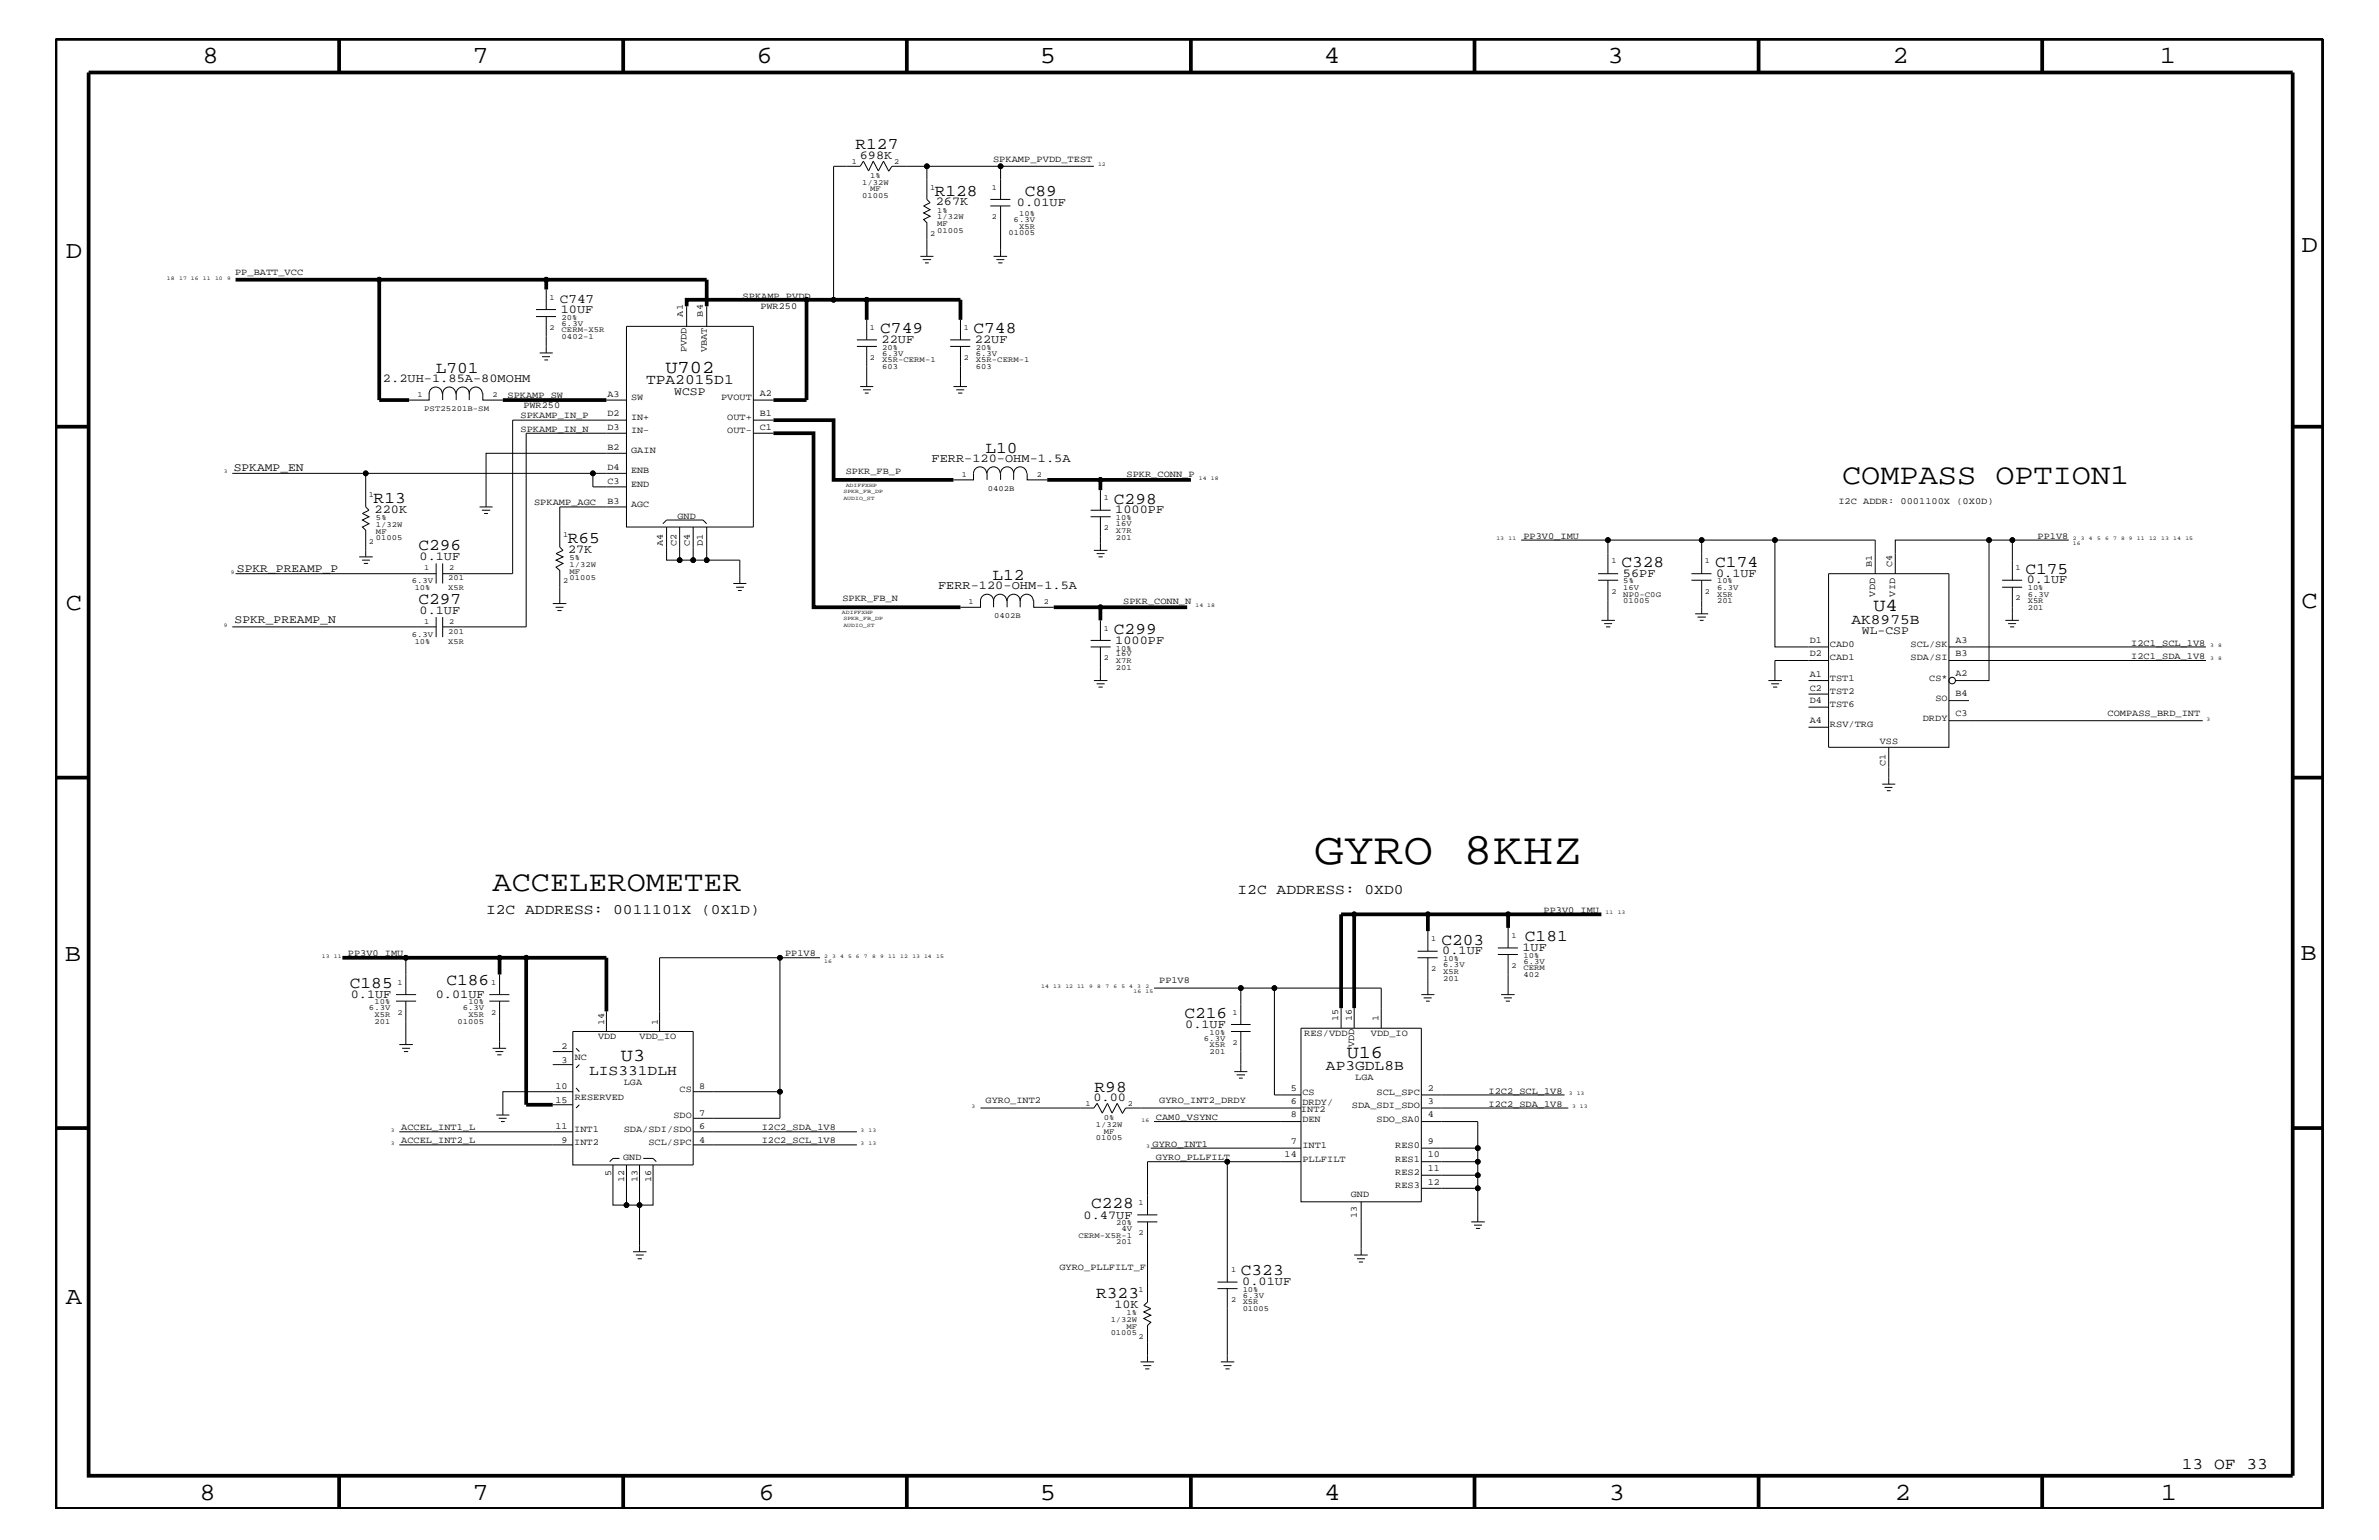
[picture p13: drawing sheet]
<svg xmlns="http://www.w3.org/2000/svg" width="432mm" height="279mm" viewBox="0 0 432 279" stroke-linecap="round" stroke-linejoin="round" font-family="sans-serif">
<defs><g id="words">
<text font-size="8.2" x="238.5" y="156.8">GYRO 8KHZ</text>
<g font-size="5.2">
<text x="334.3" y="87.7">COMPASS OPTION1</text>
<text x="89.4" y="161.7">ACCELEROMETER</text>
</g>
<g font-size="4.5">
<text x="36.7" y="11.5">8</text>
<text x="85.8" y="11.5">7</text>
<text x="137.3" y="11.5">6</text>
<text x="188.7" y="11.5">5</text>
<text x="240.3" y="11.5">4</text>
<text x="291.8" y="11.5">3</text>
<text x="343.5" y="11.5">2</text>
<text x="392" y="11.5">1</text>
<text x="11.9" y="46.8">D</text>
<text x="417.7" y="45.7">D</text>
<text x="11.9" y="110.6">C</text>
<text x="417.7" y="110.3">C</text>
<text x="11.8" y="174.3">B</text>
<text x="417.6" y="174.2">B</text>
<text x="11.9" y="236.7">A</text>
<text x="36.2" y="272.1">8</text>
<text x="85.8" y="272.1">7</text>
<text x="137.7" y="272.1">6</text>
<text x="188.7" y="272.1">5</text>
<text x="240.4" y="272.1">4</text>
<text x="292" y="272.1">3</text>
<text x="343.9" y="272.1">2</text>
<text x="392.2" y="272.1">1</text>
</g>
<g font-size="3.3">
<text x="120.8" y="67.7">U702</text>
<text x="340" y="110.8">U4</text>
<text x="244.4" y="191.9">U16</text>
<text x="112.7" y="192.6">U3</text>
</g>
<g font-size="3">
<text x="155.3" y="27.1">R127</text>
<text x="169.7" y="35.5">R128</text>
<text x="186" y="35.6">C89</text>
<text x="159.8" y="60.4">C749</text>
<text x="176.7" y="60.4">C748</text>
<text x="79.1" y="67.6">L701</text>
<text x="178.9" y="82.2">L10</text>
<text x="67.8" y="91.2">R13</text>
<text x="202.2" y="91.4">C298</text>
<text x="75.9" y="99.9">C296</text>
<text x="103" y="98.5">R65</text>
<text x="180.1" y="105.2">L12</text>
<text x="294.3" y="102.9">C328</text>
<text x="311.3" y="102.9">C174</text>
<text x="367.6" y="104.1">C175</text>
<text x="75.9" y="109.5">C297</text>
<text x="202.2" y="115">C299</text>
<text x="261.6" y="171.4">C203</text>
<text x="276.8" y="170.7">C181</text>
<text x="63.5" y="179.3">C185</text>
<text x="81" y="178.7">C186</text>
<text x="215" y="184.7">C216</text>
<text x="198.7" y="198.1">R98</text>
<text x="198" y="219.2">C228</text>
<text x="225.2" y="231.3">C323</text>
<text x="199" y="235.5">R323</text>
<text x="396" y="266.5">13 OF 33</text>
</g>
<g font-size="2.6">
<text x="117.3" y="69.6">TPA2015D1</text>
<text x="336" y="113.1">AK8975B</text>
<text x="88.2" y="165.9">I2C ADDRESS: 0011101X (0X1D)</text>
<text x="224.6" y="162.2">I2C ADDRESS: 0XD0</text>
<text x="106.9" y="195">LIS331DLH</text>
<text x="240.7" y="194.2">AP3GDL8B</text>
</g>
<text font-size="2.4" x="101.6" y="55">C747</text>
<g font-size="2.2">
<text x="156" y="28.8">698K</text>
<text x="169.8" y="37.3">267K</text>
<text x="184.6" y="37.4">0.01UF</text>
<text x="101.8" y="56.8">10UF</text>
<text x="160" y="62.3">22UF</text>
<text x="177" y="62.3">22UF</text>
<text x="69.5" y="69.3">2.2UH-1.85A-80MOHM</text>
<text x="169.1" y="83.8">FERR-120-OHM-1.5A</text>
<text x="68" y="93.1">220K</text>
<text x="202.4" y="93.2">1000PF</text>
<text x="76.2" y="101.6">0.1UF</text>
<text x="103.1" y="100.4">27K</text>
<text x="170.3" y="106.9">FERR-120-OHM-1.5A</text>
<text x="294.6" y="104.7">56PF</text>
<text x="311.5" y="104.7">0.1UF</text>
<text x="367.9" y="105.9">0.1UF</text>
<text x="76.2" y="111.4">0.1UF</text>
<text x="202.4" y="116.8">1000PF</text>
<text x="261.8" y="173.2">0.1UF</text>
<text x="276.4" y="172.6">1UF</text>
<text x="63.7" y="181">0.1UF</text>
<text x="79.1" y="181">0.01UF</text>
<text x="215.1" y="186.5">0.1UF</text>
<text x="198.5" y="199.8">0.00</text>
<text x="196.7" y="221.1">0.47UF</text>
<text x="225.5" y="233.2">0.01UF</text>
<text x="202.3" y="237.3">10K</text>
</g>
<g font-size="2.1">
<text x="122.4" y="71.7">WCSP</text>
<text x="42.4" y="85.5">SPKAMP_EN</text>
<text x="43" y="103.7">SPKR_PREAMP_P</text>
<text x="42.6" y="113.1">SPKR_PREAMP_N</text>
<text x="337.9" y="115">WL-CSP</text>
</g>
<g font-size="1.7">
<text x="180.3" y="29.3">SPKAMP_PVDD_TEST</text>
<text x="42.7" y="50">PP_BATT_VCC</text>
<text x="124" y="57.4" transform="rotate(-90 124 57.4)">A1</text>
<text x="127.6" y="57.4" transform="rotate(-90 127.6 57.4)">B4</text>
<text x="134.8" y="54.2">SPKAMP_PVDD</text>
<text x="138" y="56">PWR250</text>
<text x="124.6" y="64" transform="rotate(-90 124.6 64)">PVDD</text>
<text x="128.3" y="64" transform="rotate(-90 128.3 64)">VBAT</text>
<text x="110.2" y="72">A3</text>
<text x="137.9" y="71.8">A2</text>
<text x="92.1" y="72.2">SPKAMP_SW</text>
<text x="94.5" y="75.9">SPKAMP_IN_P</text>
<text x="95" y="74.1">PWR250</text>
<text x="110.2" y="75.6">D2</text>
<text x="114.6" y="76.2">IN+</text>
<text x="114.6" y="72.6">SW</text>
<text x="130.9" y="72.6">PVOUT</text>
<text x="132" y="76.2">OUT+</text>
<text x="137.9" y="75.6">B1</text>
<text x="94.5" y="78.3">SPKAMP_IN_N</text>
<text x="110.2" y="81.6">B2</text>
<text x="110.2" y="78">D3</text>
<text x="114.6" y="78.6">IN-</text>
<text x="114.6" y="82.2">GAIN</text>
<text x="132" y="78.6">OUT-</text>
<text x="137.9" y="78">C1</text>
<text x="110.2" y="85.3">D4</text>
<text x="110.2" y="87.7">C3</text>
<text x="114.6" y="88.3">END</text>
<text x="114.6" y="85.9">ENB</text>
<text x="153.5" y="86">SPKR_FB_P</text>
<text x="204.5" y="86.6">SPKR_CONN_P</text>
<text x="96.9" y="91.6">SPKAMP_AGC</text>
<text x="110.2" y="91.4">B3</text>
<text x="114.6" y="92">AGC</text>
<text x="123" y="94.2">GND</text>
<text x="333.7" y="91.4">I2C ADDR: 0001100X (0X0D)</text>
<text x="120.3" y="99" transform="rotate(-90 120.3 99)">A4</text>
<text x="122.8" y="99" transform="rotate(-90 122.8 99)">C2</text>
<text x="125.2" y="99" transform="rotate(-90 125.2 99)">C4</text>
<text x="127.6" y="99" transform="rotate(-90 127.6 99)">D1</text>
<text x="276.5" y="97.7">PP3V0_IMU</text>
<text x="369.8" y="97.7">PP1V8</text>
<text x="339.8" y="102.9" transform="rotate(-90 339.8 102.9)">B1</text>
<text x="343.4" y="102.9" transform="rotate(-90 343.4 102.9)">C4</text>
<text x="152.9" y="109">SPKR_FB_N</text>
<text x="203.9" y="109.7">SPKR_CONN_N</text>
<text x="340.4" y="108.2" transform="rotate(-90 340.4 108.2)">VDD</text>
<text x="344" y="108.2" transform="rotate(-90 344 108.2)">VID</text>
<text x="328.5" y="116.7">D1</text>
<text x="328.5" y="119.1">D2</text>
<text x="332.1" y="117.4">CAD0</text>
<text x="332.1" y="119.8">CAD1</text>
<text x="346.8" y="119.8">SDA/SI</text>
<text x="346.8" y="117.4">SCL/SK</text>
<text x="354.9" y="116.7">A3</text>
<text x="354.9" y="119.1">B3</text>
<text x="386.8" y="117.2">I2C1_SCL_1V8</text>
<text x="386.8" y="119.6">I2C1_SDA_1V8</text>
<text x="328.5" y="122.9">A1</text>
<text x="328.5" y="125.3">C2</text>
<text x="332.1" y="123.5">TST1</text>
<text x="332.1" y="125.9">TST2</text>
<text x="350.2" y="123.5">CS*</text>
<text x="354.9" y="122.7">A2</text>
<text x="328.5" y="131.3">A4</text>
<text x="328.5" y="127.6">D4</text>
<text x="332.1" y="131.9">RSV/TRG</text>
<text x="332.1" y="128.3">TST6</text>
<text x="349" y="130.8">DRDY</text>
<text x="351.3" y="127.1">SO</text>
<text x="354.9" y="130">C3</text>
<text x="354.9" y="126.4">B4</text>
<text x="382.5" y="129.9">COMPASS_BRD_INT</text>
<text x="341.2" y="135.1">VSS</text>
<text x="342.2" y="139.1" transform="rotate(-90 342.2 139.1)">C1</text>
<text x="280.2" y="165.6">PP3V0_IMU</text>
<text x="63.2" y="173.5">PP3V0_IMU</text>
<text x="142.5" y="173.5">PP1V8</text>
<text x="210.4" y="178.4">PP1V8</text>
<text x="242.9" y="185.3" transform="rotate(-90 242.9 185.3)">15</text>
<text x="245.4" y="185.3" transform="rotate(-90 245.4 185.3)">16</text>
<text x="250.2" y="185.3" transform="rotate(-90 250.2 185.3)">1</text>
<text x="101.9" y="190.4">2</text>
<text x="108.5" y="188.6">VDD</text>
<text x="109.6" y="186" transform="rotate(-90 109.6 186)">14</text>
<text x="116.1" y="188.6">VDD_IO</text>
<text x="119.4" y="186" transform="rotate(-90 119.4 186)">1</text>
<text x="236.7" y="188">RES/VDD</text>
<text x="245.8" y="190" transform="rotate(-90 245.8 190)">VDD</text>
<text x="248.8" y="188">VDD_IO</text>
<text x="100.8" y="197.6">10</text>
<text x="101.9" y="192.8">3</text>
<text x="104.3" y="192.3">NC</text>
<text x="113.2" y="196.8">LGA</text>
<text x="126.9" y="197.6">8</text>
<text x="234.3" y="197.9">5</text>
<text x="246" y="195.9">LGA</text>
<text x="259.2" y="197.9">2</text>
<text x="100.8" y="200.1">15</text>
<text x="104.3" y="199.6">RESERVED</text>
<text x="122.3" y="202.9">SDO</text>
<text x="123.4" y="198.1">CS</text>
<text x="126.9" y="202.6">7</text>
<text x="178.9" y="200.2">GYRO_INT2</text>
<text x="209.8" y="203.2">CAM0_VSYNC</text>
<text x="210.4" y="200.2">GYRO_INT2_DRDY</text>
<text x="234.3" y="202.7">8</text>
<text x="234.3" y="200.3">6</text>
<text x="236.1" y="201.7">INT2</text>
<text x="236.4" y="198.7">CS</text>
<text x="236.4" y="203.5">DEN</text>
<text x="236.4" y="200.4">DRDY/</text>
<text x="245.4" y="201">SDA_SDI_SDO</text>
<text x="249.9" y="198.7">SCL_SPC</text>
<text x="249.9" y="203.5">SDO_SA0</text>
<text x="259.2" y="200.3">3</text>
<text x="259.2" y="202.7">4</text>
<text x="270.2" y="198.4">I2C2_SCL_1V8</text>
<text x="270.2" y="200.9">I2C2_SDA_1V8</text>
<text x="72.8" y="205.1">ACCEL_INT1_L</text>
<text x="72.8" y="207.5">ACCEL_INT2_L</text>
<text x="100.8" y="204.9">11</text>
<text x="101.9" y="207.4">9</text>
<text x="104.2" y="205.3">INT1</text>
<text x="104.2" y="207.7">INT2</text>
<text x="113.2" y="205.3">SDA/SDI/SDO</text>
<text x="117.7" y="207.7">SCL/SPC</text>
<text x="126.9" y="207.4">4</text>
<text x="126.9" y="204.9">6</text>
<text x="138.3" y="207.5">I2C2_SCL_1V8</text>
<text x="138.3" y="205.1">I2C2_SDA_1V8</text>
<text x="209.2" y="208.1">GYRO_INT1</text>
<text x="234.3" y="207.6">7</text>
<text x="236.4" y="208.3">INT1</text>
<text x="253.2" y="208.3">RES0</text>
<text x="259.2" y="207.6">9</text>
<text x="110.9" y="213.3" transform="rotate(-90 110.9 213.3)">5</text>
<text x="113.1" y="210.5">GND</text>
<text x="113.3" y="214.4" transform="rotate(-90 113.3 214.4)">12</text>
<text x="115.7" y="214.4" transform="rotate(-90 115.7 214.4)">13</text>
<text x="118.2" y="214.4" transform="rotate(-90 118.2 214.4)">16</text>
<text x="209.8" y="210.5">GYRO_PLLFILT</text>
<text x="233.2" y="210">14</text>
<text x="236.4" y="210.8">PLLFILT</text>
<text x="253.2" y="210.8">RES1</text>
<text x="253.2" y="213.2">RES2</text>
<text x="253.2" y="215.6">RES3</text>
<text x="259.2" y="210">10</text>
<text x="259.2" y="212.5">11</text>
<text x="259.2" y="214.9">12</text>
<text x="245.2" y="217.2">GND</text>
<text x="246.3" y="220.9" transform="rotate(-90 246.3 220.9)">13</text>
<text x="192.3" y="230.5">GYRO_PLLFILT_F</text>
</g>
<g font-size="1.4">
<text x="154.6" y="29.7">1</text>
<text x="162.3" y="29.7">2</text>
<text x="156.5" y="35.9">01005</text>
<text x="156.5" y="33.6">1/32W</text>
<text x="157.9" y="32.3">1%</text>
<text x="157.9" y="34.7">MF</text>
<text x="168.8" y="34.4">1</text>
<text x="180" y="34.4">1</text>
<text x="170.1" y="41">MF</text>
<text x="170.1" y="38.6">1%</text>
<text x="170.1" y="39.8">1/32W</text>
<text x="180" y="39.8">2</text>
<text x="184" y="40.3">6.3V</text>
<text x="185" y="41.5">X5R</text>
<text x="185" y="39.2">10%</text>
<text x="168.8" y="42.9">2</text>
<text x="170.1" y="42.3">01005</text>
<text x="183" y="42.7">01005</text>
<text x="99.7" y="54.4">1</text>
<text x="99.7" y="59.8">2</text>
<text x="101.9" y="59.1">6.3V</text>
<text x="101.9" y="58">20%</text>
<text x="157.9" y="59.8">1</text>
<text x="174.9" y="59.8">1</text>
<text x="101.9" y="61.5">0402-1</text>
<text x="101.9" y="60.3">CERM-X5R</text>
<text x="157.9" y="65.3">2</text>
<text x="160.1" y="63.4">20%</text>
<text x="160.1" y="65.7">X5R-CERM-1</text>
<text x="160.1" y="64.5">6.3V</text>
<text x="174.9" y="65.3">2</text>
<text x="177.1" y="63.4">20%</text>
<text x="177.1" y="65.7">X5R-CERM-1</text>
<text x="177.1" y="64.5">6.3V</text>
<text x="75.8" y="72">1</text>
<text x="89.4" y="72">2</text>
<text x="160.1" y="67">603</text>
<text x="177.1" y="67">603</text>
<text x="77" y="74.5">PST25201B-SM</text>
<text x="174.6" y="86.5">1</text>
<text x="179.3" y="89">0402B</text>
<text x="188.2" y="86.5">2</text>
<text x="67" y="90.1">1</text>
<text x="68.2" y="94.3">5%</text>
<text x="68.2" y="95.6">1/32W</text>
<text x="200.3" y="90.7">1</text>
<text x="202.5" y="95.4">16V</text>
<text x="202.5" y="94.3">10%</text>
<text x="67" y="98.7">2</text>
<text x="68.2" y="96.8">MF</text>
<text x="68.2" y="98">01005</text>
<text x="102.2" y="97.4">1</text>
<text x="103.4" y="101.6">5%</text>
<text x="200.3" y="96.2">2</text>
<text x="202.5" y="97.9">201</text>
<text x="202.5" y="96.7">X7R</text>
<text x="74.8" y="105.9">6.3V</text>
<text x="75.3" y="107.1">10%</text>
<text x="77" y="103.5">1</text>
<text x="81.4" y="105.3">201</text>
<text x="81.4" y="107.1">X5R</text>
<text x="81.5" y="103.5">2</text>
<text x="102.2" y="105.9">2</text>
<text x="103.4" y="104.1">MF</text>
<text x="103.4" y="105.3">01005</text>
<text x="103.4" y="102.9">1/32W</text>
<text x="292.5" y="102.2">1</text>
<text x="292.5" y="107.7">2</text>
<text x="294.6" y="107">16V</text>
<text x="294.6" y="105.9">5%</text>
<text x="309.5" y="102.2">1</text>
<text x="309.5" y="107.7">2</text>
<text x="311.7" y="105.9">10%</text>
<text x="311.7" y="107">6.3V</text>
<text x="365.8" y="103.5">1</text>
<text x="368" y="107.1">10%</text>
<text x="77" y="113.1">1</text>
<text x="81.5" y="113.1">2</text>
<text x="175.8" y="109.5">1</text>
<text x="180.5" y="112">0402B</text>
<text x="189.5" y="109.5">2</text>
<text x="294.6" y="108.2">NP0-C0G</text>
<text x="294.6" y="109.4">01005</text>
<text x="311.7" y="108.2">X5R</text>
<text x="311.7" y="109.4">201</text>
<text x="365.8" y="108.9">2</text>
<text x="368" y="108.2">6.3V</text>
<text x="368" y="109.4">X5R</text>
<text x="368" y="110.6">201</text>
<text x="74.8" y="115.6">6.3V</text>
<text x="75.3" y="116.8">10%</text>
<text x="81.4" y="116.8">X5R</text>
<text x="81.4" y="115">201</text>
<text x="200.3" y="114.4">1</text>
<text x="200.3" y="119.8">2</text>
<text x="202.5" y="119.1">16V</text>
<text x="202.5" y="118.1">10%</text>
<text x="202.5" y="120.3">X7R</text>
<text x="202.5" y="121.5">201</text>
<text x="259.8" y="170.7">1</text>
<text x="274.3" y="170.1">1</text>
<text x="276.5" y="173.8">10%</text>
<text x="72.1" y="178.7">1</text>
<text x="89.2" y="178.7">1</text>
<text x="259.8" y="176.2">2</text>
<text x="262" y="175.5">6.3V</text>
<text x="262" y="174.4">10%</text>
<text x="262" y="176.7">X5R</text>
<text x="262" y="177.9">201</text>
<text x="274.3" y="175.6">2</text>
<text x="276.5" y="177.3">402</text>
<text x="276.5" y="176.1">CERM</text>
<text x="276.5" y="174.9">6.3V</text>
<text x="67" y="183.3">6.3V</text>
<text x="68" y="185.8">201</text>
<text x="68" y="182.2">10%</text>
<text x="68" y="184.6">X5R</text>
<text x="72.1" y="184.1">2</text>
<text x="83.1" y="185.8">01005</text>
<text x="84" y="183.3">6.3V</text>
<text x="85" y="184.6">X5R</text>
<text x="85" y="182.2">10%</text>
<text x="89.2" y="184.1">2</text>
<text x="223.7" y="184.1">1</text>
<text x="218.5" y="188.8">6.3V</text>
<text x="219.5" y="190">X5R</text>
<text x="219.5" y="187.7">10%</text>
<text x="219.5" y="191.2">201</text>
<text x="223.7" y="189.5">2</text>
<text x="197" y="200.7">1</text>
<text x="200.4" y="203.2">0%</text>
<text x="204.7" y="200.7">2</text>
<text x="198.9" y="204.4">1/32W</text>
<text x="198.9" y="206.9">01005</text>
<text x="200.4" y="205.7">MF</text>
<text x="206.7" y="218.6">1</text>
<text x="195.7" y="224.6">CERM-X5R-1</text>
<text x="202.6" y="225.7">201</text>
<text x="202.6" y="222.3">20%</text>
<text x="203.5" y="223.4">4V</text>
<text x="206.7" y="224.1">2</text>
<text x="223.4" y="230.7">1</text>
<text x="201.6" y="239.9">1/32W</text>
<text x="204.5" y="238.6">1%</text>
<text x="206.7" y="234.4">1</text>
<text x="223.4" y="236.2">2</text>
<text x="225.6" y="237.9">01005</text>
<text x="225.6" y="235.5">6.3V</text>
<text x="225.6" y="236.7">X5R</text>
<text x="225.6" y="234.4">10%</text>
<text x="201.6" y="242.3">01005</text>
<text x="204.5" y="241.1">MF</text>
<text x="206.7" y="242.9">2</text>
</g>
<g font-size="1">
<text x="199.3" y="30.2">12</text>
<text x="30.3" y="50.7">18</text>
<text x="32.5" y="50.7">17 16</text>
<text x="36.8" y="50.7">11</text>
<text x="39" y="50.7">10</text>
<text x="41.2" y="50.7">9</text>
<text x="40.6" y="85.9">3</text>
<text x="153.1" y="89.5">SPKR_FB_DP</text>
<text x="153.5" y="88.3">ADIFFXHP</text>
<text x="217.6" y="87.1">14</text>
<text x="219.8" y="87.1">18</text>
<text x="153.1" y="90.7">AUDIO_ST</text>
<text x="271.6" y="98">13</text>
<text x="273.8" y="98">11</text>
<text x="376.3" y="98.9">16</text>
<text x="376.3" y="98">2</text>
<text x="377.7" y="98">3</text>
<text x="379.1" y="98">4</text>
<text x="380.7" y="98">5</text>
<text x="382.1" y="98">6</text>
<text x="383.5" y="98">7</text>
<text x="385" y="98">8</text>
<text x="386.4" y="98">9</text>
<text x="387.9" y="98">11</text>
<text x="390.1" y="98">12</text>
<text x="392.3" y="98">13</text>
<text x="394.5" y="98">14</text>
<text x="396.7" y="98">15</text>
<text x="41.9" y="104.1">9</text>
<text x="40.6" y="113.7">9</text>
<text x="152.8" y="111.4">ADIFFXHP</text>
<text x="153.1" y="113.7">AUDIO_ST</text>
<text x="153.1" y="112.6">SPKR_FB_DP</text>
<text x="217" y="110.2">14 18</text>
<text x="401.1" y="117.4">3</text>
<text x="401.1" y="119.8">3</text>
<text x="402.6" y="117.4">8</text>
<text x="402.6" y="119.8">8</text>
<text x="400.5" y="130.8">3</text>
<text x="291.4" y="165.9">11</text>
<text x="293.6" y="165.9">13</text>
<text x="58.4" y="173.8">13</text>
<text x="60.6" y="173.8">11</text>
<text x="149.6" y="173.8">2</text>
<text x="151" y="173.8">3</text>
<text x="152.5" y="173.8">4</text>
<text x="153.9" y="173.8">5</text>
<text x="155.4" y="173.8">6</text>
<text x="156.8" y="173.8">7</text>
<text x="158.3" y="173.8">8</text>
<text x="159.8" y="173.8">9</text>
<text x="161.2" y="173.8">11</text>
<text x="163.4" y="173.8">12</text>
<text x="165.6" y="173.8">13 14</text>
<text x="169.9" y="173.8">15</text>
<text x="149.6" y="174.7">16</text>
<text x="189" y="179.3">14</text>
<text x="191.2" y="179.3">13</text>
<text x="193.4" y="179.3">12 11</text>
<text x="197.7" y="179.3">9</text>
<text x="199.1" y="179.3">8</text>
<text x="200.7" y="179.3">7</text>
<text x="202.1" y="179.3">6</text>
<text x="203.5" y="179.3">5</text>
<text x="205" y="179.3">4</text>
<text x="206.4" y="179.3">3</text>
<text x="207.9" y="179.3">2</text>
<text x="205.7" y="180.1">16</text>
<text x="207.9" y="180.1">15</text>
<text x="176.4" y="201">3</text>
<text x="207.2" y="203.5">16</text>
<text x="284.7" y="198.7">3</text>
<text x="285.3" y="201">3</text>
<text x="286.2" y="198.7">13</text>
<text x="286.8" y="201">13</text>
<text x="71" y="205.3">3</text>
<text x="71" y="207.7">3</text>
<text x="156.2" y="207.7">3</text>
<text x="156.2" y="205.3">3</text>
<text x="157.6" y="207.7">13</text>
<text x="157.6" y="205.3">13</text>
<text x="208" y="208.3">3</text>
</g>
</g></defs>
<g fill="none" stroke="#000" stroke-width=".18">
<path d="M161.3 31l-.9-1.8-1 1.8-.9-1.8-.9 1.8-.9-1.8-.6 1h-4.8v24.2M168.2 30.2v6l.6 .6-1.2 .6 1.2 .6-1.2 .6 1.2 .6-1.2 .6 .6 .6v6.1M179.7 37.4h3.7M179.7 36.2h3.7M181.6 37.4v9.1M181.6 30.2h-19.7l-.6 .9M198.5 30.2h-16.9v6M97.3 57.4h3.6M97.3 56.2h3.6M99.1 52.5v3.7M99.1 57.4v6.6M113.7 59.2h23v36.4h-23z"/>
<path d="M124.6 55.6v3.6M128.3 55.6v3.6M157.3 58v3.7M167 46.5h2.4M167.5 47.1h1.5M167.9 47.7h.7M174.3 58v3.7M180.3 46.5h2.5M180.8 47.1h1.5M181.2 47.7h.7M77.9 71.3v1.3h-3.6M77.9 71.4a1.19 1.19 0 0 1 1.2-1.2 1.19 1.19 0 0 1 1.2 1.2"/>
<path d="M80.3 71.4a1.19 1.19 0 0 1 1.2-1.2 1.19 1.19 0 0 1 1.2 1.2M80.3 71.3v1.3M82.8 71.4a1.19 1.19 0 0 1 1.2-1.2 1.19 1.19 0 0 1 1.2 1.2 1.19 1.19 0 0 1 1.2-1.2 1.19 1.19 0 0 1 1.1 1.2M82.8 71.3v1.3M85.2 71.3v1.3M87.6 71.3v1.3h3.7M98 64h2.3M98.4 64.7h1.4M98.8 65.3h.7M110.1 72.6h3.6M113.7 76.2h-20.7v27.9h-12.7M113.7 78.6h-18.2v35.1h-15.2"/>
<path d="M136.7 76.2h3.7M136.7 78.6h3.7M136.7 72.6h3.7M155.5 62.9h3.7M155.5 61.7h3.7M156.1 70.1h2.4M156.6 70.7h1.5M157 71.3h.6M157.3 62.9v7.2M172.5 62.9h3.6M172.5 61.7h3.6M173.1 70.1h2.4"/>
<path d="M173.6 70.7h1.4M173.9 71.3h.8M174.3 62.9v7.2M42.2 85.9h24.2M87 92h2.4M87.5 92.6h1.5M87.9 93.2h.7M107.6 85.9h-41.2v6.1l.6 .6-1.2 .6 1.2 .6-1.2 .5 1.2 .7-1.2 .6 .6 .6v4.8M107.6 85.9v2.4h6.1M107.6 85.9h6.1M113.7 92h-12.1v7.3l.6 .6-1.3 .5 1.3 .6-1.3 .6 1.3 .6-1.3 .7 .7 .6v6M113.7 82.2h-25.5v9.8"/>
<path d="M120.3 95l.7-.7h6.6l.7 .7M121 95.6v6h2.4v-6M125.8 95.6v6h2.5M128.3 95.6v6h6v4.3M179.1 85.9a1.19 1.19 0 0 0-1.2-1.2 1.19 1.19 0 0 0-1.2 1.2v1.2h-3.6M181.5 85.9a1.19 1.19 0 0 0-1.2-1.2 1.19 1.19 0 0 0-1.1 1.2v1.2M184 85.9a1.19 1.19 0 0 0-1.2-1.2 1.19 1.19 0 0 0-1.2 1.2v1.2M184 85.9a1.19 1.19 0 0 1 1.2-1.2 1.19 1.19 0 0 1 1.2 1.2M184 85.9v1.2M186.4 85.9v1.2h3.7M198 92.6h3.6M198 93.8h3.6"/>
<path d="M198.5 99.9h2.5M199.7 88.9v3.7M199.7 93.8v6.1M276.1 98h15.7M308.9 98h-17.1v6.1M322.2 98h-13.3v6.1M361 98h-17v6.1M365.3 98h-4.3v25.5h-6.1M375.5 98h-10.2v7.3M42.2 113.7h37M42.8 104.1h36.4M65.2 101h2.4"/>
<path d="M65.7 101.6h1.4M66 102.2h.8M79.2 102.2v3.7M79.2 112v3.6M80.3 102.2v3.7M80.3 112v3.6M100.3 109.5h2.5M100.8 110.2h1.5M101.2 110.8h.7M123.4 101.6h2.4M133.1 105.9h2.4M133.6 106.5h1.4"/>
<path d="M133.9 107.1h.7M178 108.9v1.3h-3.7M178 109a1.19 1.19 0 0 1 1.2-1.2 1.19 1.19 0 0 1 1.1 1.2 1.19 1.19 0 0 1 1.2-1.2 1.19 1.19 0 0 1 1.2 1.2M180.3 108.9v1.3M182.8 109a1.19 1.19 0 0 1 1.2-1.2 1.19 1.19 0 0 1 1.2 1.2 1.19 1.19 0 0 1 1.2-1.2 1.19 1.19 0 0 1 1.1 1.2M182.8 108.9v1.3M185.2 108.9v1.3M187.6 108.9v1.3h3.7M198 117.4h3.6M198 116.2h3.6M199.1 100.4h1.4M199.4 101h.8"/>
<path d="M199.7 112.6v3.6M199.7 117.4v6.1M290.1 105.3h3.6M290.1 104.1h3.6M290.7 112.6h2.4M291.2 113.1h1.4M291.5 113.7h.8M291.8 105.3v7.3M307 105.3h3.6M307 104.1h3.6M307.7 111.4h2.3M308.1 112h1.5"/>
<path d="M308.5 112.6h.7M308.9 105.3v6.1M331.9 104.1h21.8v31.5h-21.8zM331.9 119.8h-9.7v3.7M340.4 104.1v-6.1h-18.2v19.4h9.7M353.7 117.4h46.7M353.7 119.8h46.7M363.4 105.3h3.6M363.4 106.5h3.6M364 112.6h2.4M364.5 113.1h1.4M364.8 113.7h.8"/>
<path d="M365.3 106.5v6.1M198.5 123.5h2.5M199.1 124.1h1.4M199.4 124.7h.8M321 123.5h2.4M321.5 124.1h1.4M321.8 124.7h.8M328.3 123.5h3.6M328.3 125.9h3.6M328.3 128.3h3.6M328.3 131.9h3.6M342.8 135.6v6.7"/>
<path d="M353.7 127.1h3.7M353.7 130.8h46.1M341.6 142.3h2.4M342.1 142.9h1.4M342.5 143.5h.7M73.7 173.8v6.7M90.7 176.8v3.7M141.6 173.8h-21.9v13.3M148.8 173.8h-7.2v24.3M209.5 179.3h15.7M231.3 179.3h-6.1v6.6M257.3 173.8h3.6"/>
<path d="M257.3 172.6h3.6M259.2 168.9v3.7M259.2 173.8v6.7M271.9 173.2h3.6M271.9 172h3.6M273.7 168.3v3.7M273.7 173.2v7.3M71.9 180.5h3.6M71.9 181.6h3.6M72.5 189.5h2.4M73 190.2h1.4M73.3 190.8h.8"/>
<path d="M73.7 181.6v7.9M88.8 180.5h3.7M88.8 181.6h3.7M89.4 190.2h2.5M89.9 190.8h1.5M90.3 191.4h.7M90.7 181.6v8.6M100.3 190.8h3.7M100.3 193.2h3.7M104 187.1h21.8v24.3h-21.8zM104 198.1h-12.7v4.2M104.6 190.2l.6 .6"/>
<path d="M104.6 197.4l.6 .7M105.2 193.2l-.6 .5M110.1 183.5v3.6M125.8 198.1h15.8v4.8h-15.8M223.4 187.1h3.6M223.4 185.9h3.6M224 194.4h2.4M224.5 195h1.5M224.9 195.6h.7M225.2 187.1v7.3M236.1 186.5h21.9v31.5h-21.9zM243.4 182.9v3.6"/>
<path d="M245.8 182.9v3.6M250.7 186.5v-7.2h-19.4v19.4h4.8M258 180.5h2.4M258 198.7h26M258.4 181h1.4M258.8 181.6h.7M272.5 180.5h2.4M273 181h1.4M273.3 181.6h.8M72.5 207.7h31.5M72.5 205.3h31.5M90.1 202.3h2.4"/>
<path d="M90.5 202.9h1.4M90.9 203.5h.7M100.3 200.4h3.7M105.2 200.4l-.6 .6M111.3 211.4v7.2h2.4M112.4 210.2h-1.1l-.6 .6M113.7 211.4v7.2h4.8v-7.2M116.1 211.4v15.7M116.8 210.2h1.7l.6 .6M125.8 207.7h29.7M125.8 205.3h29.7M178 201h20.5l.6-.8 1 1.8 .9-1.8 .8 1.8 1-1.8 .9 1.8"/>
<path d="M208.9 208.3h27.2M209.5 203.5h26.6M222.8 210.8h-14.5v9.6M236.1 210.8h-13.3v21.8M236.1 201h-31.8l-.6 1M247.1 218v9.7M258 215.6h10.2v6.1M258 213.2h10.2v2.4M258 208.3h10.2v2.5h-10.2M258 203.5h10.2v4.8M258 201h26.6M268.2 210.8v2.4"/>
<path d="M114.9 227.1h2.4M115.4 227.7h1.4M115.7 228.4h.8M206.4 221.7h3.7M206.4 220.4h3.7M208.3 221.7v14.5l-.7 .6 1.3 .6-1.3 .6 1.3 .6-1.3 .6 1.3 .7-.6 .6v6.6M221 233.8h3.6M221 232.6h3.6M222.8 233.8v13.3M245.8 227.7h2.4M246.3 228.4h1.4M246.6 229h.8"/>
<path d="M267 221.7h2.5M267.5 222.3h1.5M267.9 222.9h.7M207 247.1h2.5M207.5 247.8h1.5M207.9 248.4h.7M221.6 247.1h2.4M222.1 247.8h1.4M222.4 248.4h.8"/>
<circle cx="168.2" cy="30.2" r=".42"/>
<circle cx="181.6" cy="30.2" r=".42"/>
<circle cx="68.8" cy="50.7" r=".42"/>
<circle cx="99.1" cy="50.7" r=".42"/>
<circle cx="146.4" cy="54.4" r=".42"/>
<circle cx="151.3" cy="54.4" r=".42"/>
<circle cx="157.3" cy="54.4" r=".42"/>
<circle cx="66.4" cy="85.9" r=".42"/>
<circle cx="107.6" cy="85.9" r=".42"/>
<circle cx="199.7" cy="87.1" r=".42"/>
<circle cx="291.8" cy="98" r=".42"/>
<circle cx="308.9" cy="98" r=".42"/>
<circle cx="322.2" cy="98" r=".42"/>
<circle cx="361" cy="98" r=".42"/>
<circle cx="365.3" cy="98" r=".42"/>
<circle cx="123.4" cy="101.6" r=".42"/>
<circle cx="125.8" cy="101.6" r=".42"/>
<circle cx="128.3" cy="101.6" r=".42"/>
<circle cx="199.7" cy="110.2" r=".42"/>
<circle cx="354.3" cy="123.5" r=".59"/>
<circle cx="73.7" cy="173.8" r=".42"/>
<circle cx="90.7" cy="173.8" r=".42"/>
<circle cx="95.5" cy="173.8" r=".42"/>
<circle cx="141.6" cy="173.8" r=".42"/>
<circle cx="225.2" cy="179.3" r=".42"/>
<circle cx="231.3" cy="179.3" r=".42"/>
<circle cx="245.8" cy="165.9" r=".42"/>
<circle cx="259.2" cy="165.9" r=".42"/>
<circle cx="273.7" cy="165.9" r=".42"/>
<circle cx="141.6" cy="198.1" r=".42"/>
<circle cx="113.7" cy="218.6" r=".42"/>
<circle cx="116.1" cy="218.6" r=".42"/>
<circle cx="222.8" cy="210.8" r=".42"/>
<circle cx="268.2" cy="208.3" r=".42"/>
<circle cx="268.2" cy="215.6" r=".42"/>
<circle cx="268.2" cy="213.2" r=".42"/>
<circle cx="268.2" cy="210.8" r=".42"/>
</g>
<g fill="none" stroke="#000" stroke-width=".68" stroke-linecap="butt">
<path d="M10.1 7.1h411.5v266.7h-411.5zM16.1 13.2h400v254.5h-400zM61.6 7.1v6.1M113.1 7.1v6.1M164.6 7.1v6.1M216.2 7.1v6.1M267.6 7.1v6.1M319.2 7.1v6.1M370.7 7.1v6.1M42.8 50.7h56.3v1.8M68.8 50.7v21.9h5.5M99.1 50.7h29.2v4.9"/>
<path d="M146.4 54.4h-21.8v1.2M146.4 54.4v18.2h-6M146.4 54.4h27.9v3.6M157.3 54.4v3.6M10.1 77.4h6M91.3 72.6h18.8M140.4 78.6h7.3v31.6h26.6M140.4 76.2h10.9v10.9h21.8M416.1 77.4h5.5M190.1 87.1h9.6M216.2 87.1h-16.5v1.8M191.3 110.2h8.4"/>
<path d="M215.5 110.2h-15.8v2.4M10.1 141.1h6M416.1 141.1h5.5M62.1 173.8h48v9.7M90.7 173.8v3M95.5 173.8v26.6h4.8M245.8 165.9h-2.4v17M259.2 165.9h-13.4v17M259.2 165.9v3M259.2 165.9h14.5M290.7 165.9h-17v2.4M10.1 204.7h6"/>
<path d="M416.1 204.7h5.5M61.6 267.7v6.1M113.1 267.7v6.1M164.6 267.7v6.1M216.2 268v5.8M267.6 267.7v6.1M319.2 267.7v6.1M370.7 267.7v6.1"/>
</g>
<g fill="#000">
<circle cx="168.2" cy="30.2" r=".42"/>
<circle cx="181.6" cy="30.2" r=".42"/>
<circle cx="68.8" cy="50.7" r=".42"/>
<circle cx="99.1" cy="50.7" r=".42"/>
<circle cx="146.4" cy="54.4" r=".42"/>
<circle cx="151.3" cy="54.4" r=".42"/>
<circle cx="157.3" cy="54.4" r=".42"/>
<circle cx="66.4" cy="85.9" r=".42"/>
<circle cx="107.6" cy="85.9" r=".42"/>
<circle cx="199.7" cy="87.1" r=".42"/>
<circle cx="291.8" cy="98" r=".42"/>
<circle cx="308.9" cy="98" r=".42"/>
<circle cx="322.2" cy="98" r=".42"/>
<circle cx="361" cy="98" r=".42"/>
<circle cx="365.3" cy="98" r=".42"/>
<circle cx="123.4" cy="101.6" r=".42"/>
<circle cx="125.8" cy="101.6" r=".42"/>
<circle cx="128.3" cy="101.6" r=".42"/>
<circle cx="199.7" cy="110.2" r=".42"/>
<circle cx="73.7" cy="173.8" r=".42"/>
<circle cx="90.7" cy="173.8" r=".42"/>
<circle cx="95.5" cy="173.8" r=".42"/>
<circle cx="141.6" cy="173.8" r=".42"/>
<circle cx="225.2" cy="179.3" r=".42"/>
<circle cx="231.3" cy="179.3" r=".42"/>
<circle cx="245.8" cy="165.9" r=".42"/>
<circle cx="259.2" cy="165.9" r=".42"/>
<circle cx="273.7" cy="165.9" r=".42"/>
<circle cx="141.6" cy="198.1" r=".42"/>
<circle cx="113.7" cy="218.6" r=".42"/>
<circle cx="116.1" cy="218.6" r=".42"/>
<circle cx="222.8" cy="210.8" r=".42"/>
<circle cx="268.2" cy="208.3" r=".42"/>
<circle cx="268.2" cy="215.6" r=".42"/>
<circle cx="268.2" cy="213.2" r=".42"/>
<circle cx="268.2" cy="210.8" r=".42"/>
</g>
<use href="#words"/>
</svg>
